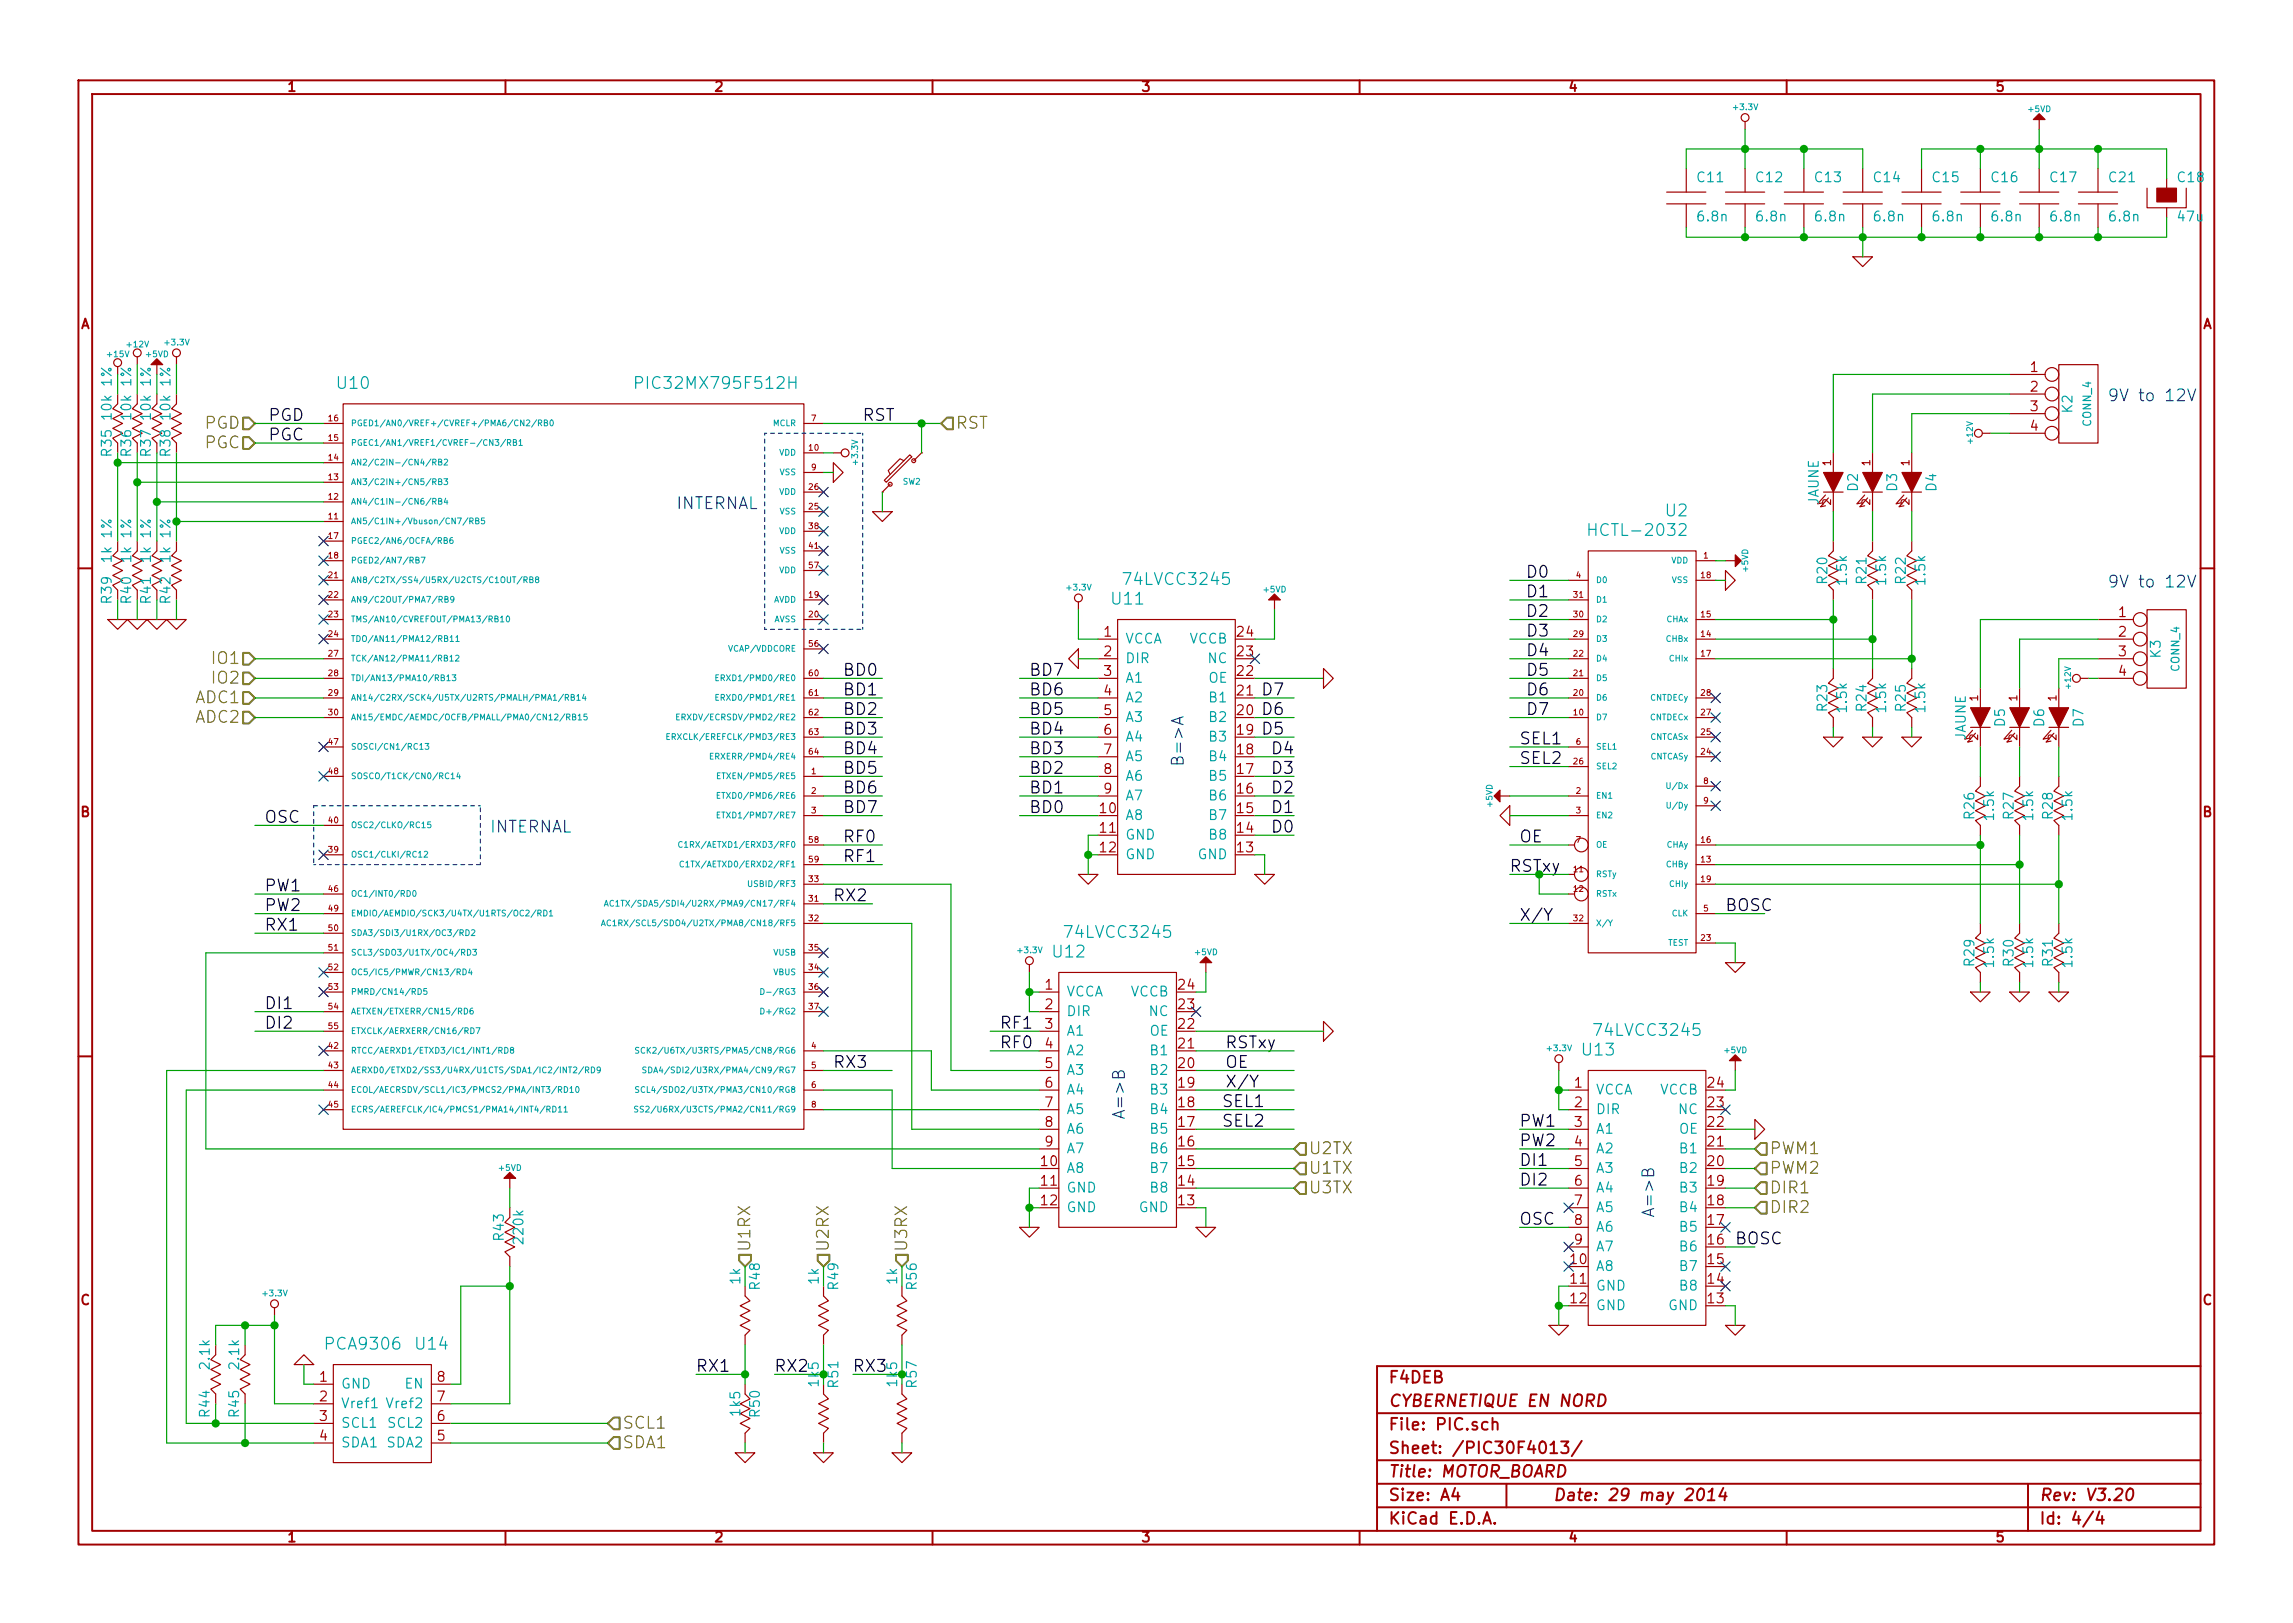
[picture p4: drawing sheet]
<svg xmlns="http://www.w3.org/2000/svg" width="297mm" height="210mm" viewBox="0 0 297 210" stroke-linecap="round" stroke-linejoin="round" font-family="sans-serif">
<defs><g id="words">
<g font-size="2.1" fill="#00a0a0">
<text x="43.8" y="50.5">U10</text>
<text x="83.2" y="50.5">PIC32MX795F512H</text>
<text x="206.6" y="69.5">HCTL-2032</text>
<text x="215.8" y="67">U2</text>
<text x="146" y="75.9">74LVCC3245</text>
<text x="144.1" y="78.4">U11</text>
<text x="136.5" y="124.1">U12</text>
<text x="138.4" y="121.6">74LVCC3245</text>
<text x="205.1" y="136.8">U13</text>
<text x="206.9" y="134.3">74LVCC3245</text>
<text x="42.4" y="174.9">PCA9306</text>
<text x="53.9" y="174.9">U14</text>
</g>
<g font-size="2.1" fill="#00f">
<text x="273" y="52.1">9V to 12V</text>
<text x="87.6" y="66">INTERNAL</text>
<text x="273" y="76.2">9V to 12V</text>
<text x="153.4" y="99.3" transform="rotate(-90 153.4 99.3)">B=&gt;A</text>
<text x="63.5" y="107.9">INTERNAL</text>
<text x="145.8" y="145" transform="rotate(-90 145.8 145)">A=&gt;B</text>
<text x="214.4" y="157.7" transform="rotate(-90 214.4 157.7)">A=&gt;B</text>
</g>
<g font-size="2.1" fill="#808000">
<text x="26.5" y="55.6">PGD</text>
<text x="26.5" y="58.2">PGC</text>
<text x="123.9" y="55.6">RST</text>
<text x="27.7" y="88.6">IO2</text>
<text x="27.7" y="86.1">IO1</text>
<text x="25.3" y="91.2">ADC1</text>
<text x="25.3" y="93.7">ADC2</text>
<text x="169.6" y="149.6">U2TX</text>
<text x="229.3" y="149.6">PWM1</text>
<text x="169.6" y="152.1">U1TX</text>
<text x="169.6" y="154.7">U3TX</text>
<text x="229.3" y="154.7">DIR1</text>
<text x="229.3" y="152.1">PWM2</text>
<text x="229.3" y="157.2">DIR2</text>
<text x="97.3" y="162.1" transform="rotate(-90 97.3 162.1)">U1RX</text>
<text x="107.4" y="162.1" transform="rotate(-90 107.4 162.1)">U2RX</text>
<text x="117.6" y="162.1" transform="rotate(-90 117.6 162.1)">U3RX</text>
<text x="80.7" y="185.2">SCL1</text>
<text x="80.7" y="187.7">SDA1</text>
</g>
<g font-size="2.1">
<text x="34.8" y="54.6">PGD</text>
<text x="34.8" y="57.1">PGC</text>
<text x="111.8" y="54.6">RST</text>
<text x="197.9" y="77.5">D1</text>
<text x="197.9" y="74.9">D0</text>
<text x="197.7" y="82.5">D3</text>
<text x="197.9" y="80">D2</text>
<text x="109.2" y="87.6">BD0</text>
<text x="133.3" y="87.6">BD7</text>
<text x="197.7" y="87.6">D5</text>
<text x="197.7" y="85.1">D4</text>
<text x="109.2" y="90.2">BD1</text>
<text x="109.2" y="92.7">BD2</text>
<text x="109.2" y="95.2">BD3</text>
<text x="133.3" y="95.2">BD4</text>
<text x="133.3" y="92.7">BD5</text>
<text x="133.3" y="90.2">BD6</text>
<text x="163.7" y="90.2">D7</text>
<text x="163.7" y="92.7">D6</text>
<text x="163.7" y="95.2">D5</text>
<text x="197.7" y="92.7">D7</text>
<text x="197.7" y="90.2">D6</text>
<text x="109.2" y="97.8">BD4</text>
<text x="109.2" y="100.3">BD5</text>
<text x="133.3" y="100.3">BD2</text>
<text x="133.3" y="97.8">BD3</text>
<text x="164.9" y="97.8">D4</text>
<text x="164.9" y="100.3">D3</text>
<text x="196.8" y="99.1">SEL2</text>
<text x="196.8" y="96.5">SEL1</text>
<text x="34.3" y="106.7">OSC</text>
<text x="109.2" y="102.9">BD6</text>
<text x="109.2" y="105.4">BD7</text>
<text x="133.3" y="105.4">BD0</text>
<text x="133.3" y="102.9">BD1</text>
<text x="164.9" y="102.9">D2</text>
<text x="164.9" y="105.4">D1</text>
<text x="164.9" y="107.9">D0</text>
<text x="109.2" y="109.2">RF0</text>
<text x="109.2" y="111.8">RF1</text>
<text x="196.8" y="109.2">OE</text>
<text x="34.3" y="115.6">PW1</text>
<text x="34.3" y="118.1">PW2</text>
<text x="107.9" y="116.8">RX2</text>
<text x="196.8" y="119.4">X/Y</text>
<text x="223.5" y="118.1">BOSC</text>
<text x="34.3" y="120.6">RX1</text>
<text x="34.3" y="130.8">DI1</text>
<text x="34.3" y="133.3">DI2</text>
<text x="129.5" y="133.3">RF1</text>
<text x="129.5" y="135.9">RF0</text>
<text x="158.7" y="135.9">RSTxy</text>
<text x="107.9" y="138.4">RX3</text>
<text x="158.5" y="143.5">SEL1</text>
<text x="158.7" y="141">X/Y</text>
<text x="158.7" y="138.4">OE</text>
<text x="158.5" y="146">SEL2</text>
<text x="196.8" y="146">PW1</text>
<text x="196.8" y="148.6">PW2</text>
<text x="196.8" y="151.1">DI1</text>
<text x="196.8" y="153.7">DI2</text>
<text x="196.8" y="158.7">OSC</text>
<text x="224.8" y="161.3">BOSC</text>
<text x="90.2" y="177.8">RX1</text>
<text x="100.3" y="177.8">RX2</text>
<text x="110.5" y="177.8">RX3</text>
</g>
<text font-size="2.1" fill="#00a000" x="195.6" y="113">RSTxy</text>
<g font-size="2.1" fill="#a00000">
<text x="179.9" y="179.3">F4DEB</text>
<text x="179.9" y="185.4">File: PIC.sch</text>
<text x="179.9" y="182.3">CYBERNETIQUE EN NORD</text>
<text x="179.9" y="191.5">Title: MOTOR_BOARD</text>
<text x="179.9" y="188.4">Sheet: /PIC30F4013/</text>
<text x="179.9" y="197.6">KiCad E.D.A.</text>
<text x="179.9" y="194.5">Size: A4</text>
<text x="201.2" y="194.5">Date: 29 may 2014</text>
<text x="264.2" y="194.5">Rev: V3.20</text>
<text x="264.2" y="197.6">Id: 4/4</text>
</g>
<g font-size="1.8" fill="#a00000">
<text x="37.3" y="11.9">1</text>
<text x="92.7" y="11.9">2</text>
<text x="148" y="11.9">3</text>
<text x="203.3" y="11.9">4</text>
<text x="258.6" y="11.9">5</text>
<text x="10.4" y="42.7">A</text>
<text x="285.3" y="42.7">A</text>
<text x="263" y="48.3">1</text>
<text x="263" y="50.8">2</text>
<text x="263" y="53.3">3</text>
<text x="263" y="55.9">4</text>
<text x="143" y="82.5">1</text>
<text x="160.3" y="82.5">24</text>
<text x="274.5" y="80">1</text>
<text x="274.5" y="82.5">2</text>
<text x="143" y="85.1">2</text>
<text x="143" y="87.6">3</text>
<text x="160.3" y="87.6">22</text>
<text x="160.3" y="85.1">23</text>
<text x="274.5" y="85.1">3</text>
<text x="274.5" y="87.6">4</text>
<text x="143" y="90.2">4</text>
<text x="143" y="92.7">5</text>
<text x="143" y="95.2">6</text>
<text x="160.3" y="92.7">20</text>
<text x="160.3" y="90.2">21</text>
<text x="160.3" y="95.2">19</text>
<text x="143" y="97.8">7</text>
<text x="143" y="100.3">8</text>
<text x="160.3" y="100.3">17</text>
<text x="160.3" y="97.8">18</text>
<text x="10.4" y="105.9">B</text>
<text x="142.5" y="105.4">10</text>
<text x="142.5" y="107.9">11</text>
<text x="143" y="102.9">9</text>
<text x="160.3" y="107.9">14</text>
<text x="160.3" y="105.4">15</text>
<text x="160.3" y="102.9">16</text>
<text x="285.3" y="105.9">B</text>
<text x="142.5" y="110.5">12</text>
<text x="160.3" y="110.5">13</text>
<text x="135.4" y="128.3">1</text>
<text x="135.4" y="130.8">2</text>
<text x="152.7" y="130.8">23</text>
<text x="152.7" y="128.3">24</text>
<text x="135.4" y="133.3">3</text>
<text x="135.4" y="135.9">4</text>
<text x="152.7" y="135.9">21</text>
<text x="152.7" y="133.3">22</text>
<text x="135.4" y="138.4">5</text>
<text x="135.4" y="141">6</text>
<text x="135.4" y="143.5">7</text>
<text x="152.7" y="138.4">20</text>
<text x="152.7" y="143.5">18</text>
<text x="152.7" y="141">19</text>
<text x="204" y="141">1</text>
<text x="204" y="143.5">2</text>
<text x="221.3" y="143.5">23</text>
<text x="221.3" y="141">24</text>
<text x="135.4" y="146">8</text>
<text x="135.4" y="148.6">9</text>
<text x="152.7" y="148.6">16</text>
<text x="152.7" y="146">17</text>
<text x="204" y="146">3</text>
<text x="204" y="148.6">4</text>
<text x="221.3" y="148.6">21</text>
<text x="221.3" y="146">22</text>
<text x="134.9" y="151.1">10</text>
<text x="134.9" y="153.7">11</text>
<text x="152.7" y="153.7">14</text>
<text x="152.7" y="151.1">15</text>
<text x="204" y="151.1">5</text>
<text x="204" y="153.7">6</text>
<text x="221.3" y="151.1">20</text>
<text x="221.3" y="153.7">19</text>
<text x="134.9" y="156.2">12</text>
<text x="152.7" y="156.2">13</text>
<text x="204" y="156.2">7</text>
<text x="204" y="158.7">8</text>
<text x="204" y="161.3">9</text>
<text x="221.3" y="161.3">16</text>
<text x="221.3" y="158.7">17</text>
<text x="221.3" y="156.2">18</text>
<text x="203.5" y="163.8">10</text>
<text x="203.5" y="166.4">11</text>
<text x="221.3" y="166.4">14</text>
<text x="221.3" y="163.8">15</text>
<text x="10.4" y="169.1">C</text>
<text x="203.5" y="168.9">12</text>
<text x="221.3" y="168.9">13</text>
<text x="285.3" y="169.1">C</text>
<text x="41.4" y="179.1">1</text>
<text x="56.7" y="179.1">8</text>
<text x="41.4" y="181.6">2</text>
<text x="41.4" y="184.1">3</text>
<text x="56.7" y="184.1">6</text>
<text x="56.7" y="181.6">7</text>
<text x="41.4" y="186.7">4</text>
<text x="56.7" y="186.7">5</text>
<text x="37.3" y="199.8">1</text>
<text x="92.7" y="199.8">2</text>
<text x="148" y="199.8">3</text>
<text x="203.3" y="199.8">4</text>
<text x="258.6" y="199.8">5</text>
</g>
<g font-size="1.8" fill="#00a0a0">
<text x="219.9" y="23.7">C11</text>
<text x="227.6" y="23.7">C12</text>
<text x="235.2" y="23.7">C13</text>
<text x="242.8" y="23.7">C14</text>
<text x="250.4" y="23.7">C15</text>
<text x="258" y="23.7">C16</text>
<text x="265.7" y="23.7">C17</text>
<text x="273.3" y="23.7">C21</text>
<text x="282.2" y="23.7">C18</text>
<text x="220" y="28.7">6.8n</text>
<text x="227.7" y="28.7">6.8n</text>
<text x="235.3" y="28.7">6.8n</text>
<text x="242.9" y="28.7">6.8n</text>
<text x="250.5" y="28.7">6.8n</text>
<text x="258.1" y="28.7">6.8n</text>
<text x="265.8" y="28.7">6.8n</text>
<text x="273.4" y="28.7">6.8n</text>
<text x="282.2" y="28.7">47u</text>
<text x="268.5" y="53.4" transform="rotate(-90 268.5 53.4)">K2</text>
<text x="14.5" y="59" transform="rotate(-90 14.5 59)">R35</text>
<text x="14.5" y="54" transform="rotate(-90 14.5 54)">10k 1%</text>
<text x="17.1" y="59" transform="rotate(-90 17.1 59)">R36</text>
<text x="19.6" y="59" transform="rotate(-90 19.6 59)">R37</text>
<text x="19.6" y="54" transform="rotate(-90 19.6 54)">10k 1%</text>
<text x="22.1" y="59" transform="rotate(-90 22.1 59)">R38</text>
<text x="235.7" y="65.5" transform="rotate(-90 235.7 65.5)">JAUNE</text>
<text x="240.7" y="63.6" transform="rotate(-90 240.7 63.6)">D2</text>
<text x="245.8" y="63.6" transform="rotate(-90 245.8 63.6)">D3</text>
<text x="250.9" y="63.6" transform="rotate(-90 250.9 63.6)">D4</text>
<text x="14.5" y="72.6" transform="rotate(-90 14.5 72.6)">1k 1%</text>
<text x="17.1" y="72.6" transform="rotate(-90 17.1 72.6)">1k 1%</text>
<text x="19.6" y="72.6" transform="rotate(-90 19.6 72.6)">1k 1%</text>
<text x="22.1" y="72.6" transform="rotate(-90 22.1 72.6)">1k 1%</text>
<text x="236.8" y="75.5" transform="rotate(-90 236.8 75.5)">R20</text>
<text x="239.3" y="75.6" transform="rotate(-90 239.3 75.6)">1.5k</text>
<text x="241.9" y="75.5" transform="rotate(-90 241.9 75.5)">R21</text>
<text x="244.4" y="75.6" transform="rotate(-90 244.4 75.6)">1.5k</text>
<text x="246.9" y="75.5" transform="rotate(-90 246.9 75.5)">R22</text>
<text x="249.5" y="75.6" transform="rotate(-90 249.5 75.6)">1.5k</text>
<text x="14.5" y="78.1" transform="rotate(-90 14.5 78.1)">R39</text>
<text x="17.1" y="78.1" transform="rotate(-90 17.1 78.1)">R40</text>
<text x="19.6" y="78.1" transform="rotate(-90 19.6 78.1)">R41</text>
<text x="22.1" y="78.1" transform="rotate(-90 22.1 78.1)">R42</text>
<text x="145.8" y="83.4">VCCA</text>
<text x="154" y="83.4">VCCB</text>
<text x="145.8" y="86">DIR</text>
<text x="145.8" y="88.5">A1</text>
<text x="156.4" y="88.5">OE</text>
<text x="156.4" y="86">NC</text>
<text x="280" y="85.2" transform="rotate(-90 280 85.2)">K3</text>
<text x="145.8" y="91.1">A2</text>
<text x="145.8" y="93.6">A3</text>
<text x="156.7" y="93.6">B2</text>
<text x="156.7" y="91.1">B1</text>
<text x="236.8" y="92" transform="rotate(-90 236.8 92)">R23</text>
<text x="239.3" y="92.1" transform="rotate(-90 239.3 92.1)">1.5k</text>
<text x="241.9" y="92" transform="rotate(-90 241.9 92)">R24</text>
<text x="244.4" y="92.1" transform="rotate(-90 244.4 92.1)">1.5k</text>
<text x="246.9" y="92" transform="rotate(-90 246.9 92)">R25</text>
<text x="249.5" y="92.1" transform="rotate(-90 249.5 92.1)">1.5k</text>
<text x="254.7" y="96" transform="rotate(-90 254.7 96)">JAUNE</text>
<text x="259.8" y="94.1" transform="rotate(-90 259.8 94.1)">D5</text>
<text x="264.9" y="94.1" transform="rotate(-90 264.9 94.1)">D6</text>
<text x="270" y="94.1" transform="rotate(-90 270 94.1)">D7</text>
<text x="145.8" y="96.1">A4</text>
<text x="145.8" y="98.7">A5</text>
<text x="145.8" y="101.2">A6</text>
<text x="156.7" y="101.2">B5</text>
<text x="156.7" y="98.7">B4</text>
<text x="156.7" y="96.1">B3</text>
<text x="145.8" y="103.8">A7</text>
<text x="145.8" y="106.3">A8</text>
<text x="156.7" y="106.3">B7</text>
<text x="156.7" y="103.8">B6</text>
<text x="255.8" y="106" transform="rotate(-90 255.8 106)">R26</text>
<text x="258.4" y="106.1" transform="rotate(-90 258.4 106.1)">1.5k</text>
<text x="260.9" y="106" transform="rotate(-90 260.9 106)">R27</text>
<text x="263.4" y="106.1" transform="rotate(-90 263.4 106.1)">1.5k</text>
<text x="266" y="106" transform="rotate(-90 266 106)">R28</text>
<text x="268.5" y="106.1" transform="rotate(-90 268.5 106.1)">1.5k</text>
<text x="145.8" y="108.8">GND</text>
<text x="145.8" y="111.4">GND</text>
<text x="155.1" y="111.4">GND</text>
<text x="156.7" y="108.8">B8</text>
<text x="255.8" y="125.1" transform="rotate(-90 255.8 125.1)">R29</text>
<text x="258.4" y="125.2" transform="rotate(-90 258.4 125.2)">1.5k</text>
<text x="260.9" y="125.1" transform="rotate(-90 260.9 125.1)">R30</text>
<text x="263.4" y="125.2" transform="rotate(-90 263.4 125.2)">1.5k</text>
<text x="266" y="125.1" transform="rotate(-90 266 125.1)">R31</text>
<text x="268.5" y="125.2" transform="rotate(-90 268.5 125.2)">1.5k</text>
<text x="138.2" y="129.2">VCCA</text>
<text x="138.2" y="131.7">DIR</text>
<text x="146.4" y="129.2">VCCB</text>
<text x="148.8" y="131.7">NC</text>
<text x="138.2" y="134.2">A1</text>
<text x="138.2" y="136.8">A2</text>
<text x="148.8" y="134.2">OE</text>
<text x="149.1" y="136.8">B1</text>
<text x="138.2" y="139.3">A3</text>
<text x="138.2" y="141.9">A4</text>
<text x="149.1" y="139.3">B2</text>
<text x="149.1" y="141.9">B3</text>
<text x="206.8" y="141.9">VCCA</text>
<text x="215" y="141.9">VCCB</text>
<text x="138.2" y="144.4">A5</text>
<text x="138.2" y="146.9">A6</text>
<text x="138.2" y="149.5">A7</text>
<text x="149.1" y="149.5">B6</text>
<text x="149.1" y="146.9">B5</text>
<text x="149.1" y="144.4">B4</text>
<text x="206.8" y="144.4">DIR</text>
<text x="206.8" y="146.9">A1</text>
<text x="206.8" y="149.5">A2</text>
<text x="217.4" y="146.9">OE</text>
<text x="217.4" y="144.4">NC</text>
<text x="217.7" y="149.5">B1</text>
<text x="138.2" y="152">A8</text>
<text x="138.2" y="154.6">GND</text>
<text x="149.1" y="154.6">B8</text>
<text x="149.1" y="152">B7</text>
<text x="206.8" y="152">A3</text>
<text x="206.8" y="154.6">A4</text>
<text x="217.7" y="152">B2</text>
<text x="217.7" y="154.6">B3</text>
<text x="65.3" y="160.6" transform="rotate(-90 65.3 160.6)">R43</text>
<text x="67.9" y="161" transform="rotate(-90 67.9 161)">220k</text>
<text x="138.2" y="157.1">GND</text>
<text x="147.4" y="157.1">GND</text>
<text x="206.8" y="157.1">A5</text>
<text x="206.8" y="159.6">A6</text>
<text x="217.7" y="159.6">B5</text>
<text x="217.7" y="157.1">B4</text>
<text x="98.5" y="167" transform="rotate(-90 98.5 167)">R48</text>
<text x="108.7" y="167" transform="rotate(-90 108.7 167)">R49</text>
<text x="118.8" y="167" transform="rotate(-90 118.8 167)">R56</text>
<text x="206.8" y="162.2">A7</text>
<text x="206.8" y="164.7">A8</text>
<text x="206.8" y="167.3">GND</text>
<text x="217.7" y="167.3">B8</text>
<text x="217.7" y="164.7">B7</text>
<text x="217.7" y="162.2">B6</text>
<text x="206.8" y="169.8">GND</text>
<text x="216" y="169.8">GND</text>
<text x="27.2" y="177.2" transform="rotate(-90 27.2 177.2)">2.1k</text>
<text x="31" y="177.2" transform="rotate(-90 31 177.2)">2.1k</text>
<text x="44.2" y="180">GND</text>
<text x="52.4" y="180">EN</text>
<text x="106.1" y="179.5" transform="rotate(-90 106.1 179.5)">1k5</text>
<text x="108.7" y="179.7" transform="rotate(-90 108.7 179.7)">R51</text>
<text x="116.3" y="179.5" transform="rotate(-90 116.3 179.5)">1k5</text>
<text x="118.8" y="179.7" transform="rotate(-90 118.8 179.7)">R57</text>
<text x="27.2" y="183.5" transform="rotate(-90 27.2 183.5)">R44</text>
<text x="31" y="183.5" transform="rotate(-90 31 183.5)">R45</text>
<text x="44.2" y="182.5">Vref1</text>
<text x="44.2" y="185">SCL1</text>
<text x="50.3" y="185">SCL2</text>
<text x="50.4" y="182.5">Vref2</text>
<text x="96" y="183.3" transform="rotate(-90 96 183.3)">1k5</text>
<text x="98.5" y="183.5" transform="rotate(-90 98.5 183.5)">R50</text>
<text x="44.2" y="187.6">SDA1</text>
<text x="50.1" y="187.6">SDA2</text>
</g>
<g font-size="1.8" fill="#00a000">
<text x="17.1" y="54" transform="rotate(-90 17.1 54)">10k 1%</text>
<text x="22.1" y="54" transform="rotate(-90 22.1 54)">10k 1%</text>
<text x="96" y="166.3" transform="rotate(-90 96 166.3)">1k</text>
<text x="106.1" y="166.3" transform="rotate(-90 106.1 166.3)">1k</text>
<text x="116.3" y="166.3" transform="rotate(-90 116.3 166.3)">1k</text>
</g>
<g font-size="1.4" fill="#00a0a0">
<text x="270.9" y="55.2" transform="rotate(-90 270.9 55.2)">CONN_4</text>
<text x="282.4" y="86.9" transform="rotate(-90 282.4 86.9)">CONN_4</text>
</g>
<g font-size="1.4" fill="#a00000">
<text x="237.2" y="65.4" transform="rotate(-90 237.2 65.4)">2</text>
<text x="237.2" y="60.3" transform="rotate(-90 237.2 60.3)">1</text>
<text x="242.3" y="65.4" transform="rotate(-90 242.3 65.4)">2</text>
<text x="242.3" y="60.3" transform="rotate(-90 242.3 60.3)">1</text>
<text x="247.4" y="65.4" transform="rotate(-90 247.4 65.4)">2</text>
<text x="247.4" y="60.3" transform="rotate(-90 247.4 60.3)">1</text>
<text x="256.3" y="95.9" transform="rotate(-90 256.3 95.9)">2</text>
<text x="256.3" y="90.8" transform="rotate(-90 256.3 90.8)">1</text>
<text x="261.4" y="95.9" transform="rotate(-90 261.4 95.9)">2</text>
<text x="261.4" y="90.8" transform="rotate(-90 261.4 90.8)">1</text>
<text x="266.4" y="95.9" transform="rotate(-90 266.4 95.9)">2</text>
<text x="266.4" y="90.8" transform="rotate(-90 266.4 90.8)">1</text>
</g>
<g font-size="1.1" fill="#00a0a0">
<text x="224.7" y="14.3">+3.3V</text>
<text x="262.8" y="14.5">+5VD</text>
<text x="14" y="46.3">+15V</text>
<text x="16.5" y="45">+12V</text>
<text x="19" y="46.3">+5VD</text>
<text x="21.5" y="44.8">+3.3V</text>
<text x="45.5" y="57.8">PGEC1/AN1/VREF1/CVREF-/CN3/RB1</text>
<text x="45.5" y="55.2">PGED1/AN0/VREF+/CVREF+/PMA6/CN2/RB0</text>
<text x="100.1" y="55.2">MCLR</text>
<text x="100.9" y="59">VDD</text>
<text x="255.6" y="57.3" transform="rotate(-90 255.6 57.3)">+12V</text>
<text x="45.5" y="65.4">AN4/C1IN-/CN6/RB4</text>
<text x="45.5" y="62.9">AN3/C2IN+/CN5/RB3</text>
<text x="45.5" y="60.3">AN2/C2IN-/CN4/RB2</text>
<text x="100.9" y="64.1">VDD</text>
<text x="101" y="61.6">VSS</text>
<text x="111.2" y="60.1" transform="rotate(-90 111.2 60.1)">+3.3V</text>
<text x="117" y="62.8">SW2</text>
<text x="45.5" y="67.9">AN5/C1IN+/Vbuson/CN7/RB5</text>
<text x="45.5" y="70.5">PGEC2/AN6/OCFA/RB6</text>
<text x="100.9" y="69.2">VDD</text>
<text x="101" y="71.7">VSS</text>
<text x="101" y="66.7">VSS</text>
<text x="45.5" y="75.6">AN8/C2TX/SS4/U5RX/U2CTS/C1OUT/RB8</text>
<text x="45.5" y="73">PGED2/AN7/RB7</text>
<text x="100.9" y="74.3">VDD</text>
<text x="138.3" y="76.5">+3.3V</text>
<text x="163.8" y="76.8">+5VD</text>
<text x="206.8" y="75.6">D0</text>
<text x="216.5" y="73">VDD</text>
<text x="216.6" y="75.6">VSS</text>
<text x="226.5" y="74" transform="rotate(-90 226.5 74)">+5VD</text>
<text x="45.5" y="78.1">AN9/C2OUT/PMA7/RB9</text>
<text x="45.5" y="80.6">TMS/AN10/CVREFOUT/PMA13/RB10</text>
<text x="45.5" y="83.2">TDO/AN11/PMA12/RB11</text>
<text x="100.1" y="78.1">AVDD</text>
<text x="100.2" y="80.6">AVSS</text>
<text x="206.8" y="80.6">D2</text>
<text x="206.8" y="78.1">D1</text>
<text x="206.8" y="83.2">D3</text>
<text x="215.8" y="83.2">CHBx</text>
<text x="215.8" y="80.6">CHAx</text>
<text x="45.5" y="85.7">TCK/AN12/PMA11/RB12</text>
<text x="45.5" y="88.3">TDI/AN13/PMA10/RB13</text>
<text x="94" y="88.3">ERXD1/PMD0/RE0</text>
<text x="94.6" y="84.4">VCAP/VDDCORE</text>
<text x="206.8" y="88.3">D5</text>
<text x="206.8" y="85.7">D4</text>
<text x="216.3" y="85.7">CHIx</text>
<text x="268.3" y="89.1" transform="rotate(-90 268.3 89.1)">+12V</text>
<text x="45.5" y="93.3">AN15/EMDC/AEMDC/OCFB/PMALL/PMA0/CN12/RB15</text>
<text x="45.5" y="90.8">AN14/C2RX/SCK4/U5TX/U2RTS/PMALH/PMA1/RB14</text>
<text x="87.9" y="95.9">ERXCLK/EREFCLK/PMD3/RE3</text>
<text x="89.2" y="93.3">ERXDV/ECRSDV/PMD2/RE2</text>
<text x="94" y="90.8">ERXD0/PMD1/RE1</text>
<text x="206.8" y="93.3">D7</text>
<text x="206.8" y="90.8">D6</text>
<text x="213.7" y="95.9">CNTCASx</text>
<text x="213.7" y="93.3">CNTDECx</text>
<text x="213.7" y="90.8">CNTDECy</text>
<text x="45.5" y="97.1">SOSCI/CN1/RC13</text>
<text x="45.5" y="101">SOSCO/T1CK/CN0/RC14</text>
<text x="93.1" y="98.4">ERXERR/PMD4/RE4</text>
<text x="94" y="101">ETXEN/PMD5/RE5</text>
<text x="206.8" y="97.1">SEL1</text>
<text x="206.8" y="99.7">SEL2</text>
<text x="213.7" y="98.4">CNTCASy</text>
<text x="45.5" y="107.3">OSC2/CLKO/RC15</text>
<text x="94.1" y="103.5">ETXD0/PMD6/RE6</text>
<text x="94.1" y="106">ETXD1/PMD7/RE7</text>
<text x="193.4" y="104.5" transform="rotate(-90 193.4 104.5)">+5VD</text>
<text x="206.8" y="103.5">EN1</text>
<text x="206.8" y="106">EN2</text>
<text x="216.3" y="102.2">U/Dx</text>
<text x="216.3" y="104.8">U/Dy</text>
<text x="45.5" y="111.1">OSC1/CLKI/RC12</text>
<text x="89.7" y="109.8">C1RX/AETXD1/ERXD3/RF0</text>
<text x="89.8" y="112.4">C1TX/AETXD0/ERXD2/RF1</text>
<text x="206.8" y="109.8">OE</text>
<text x="206.8" y="113.7">RSTy</text>
<text x="215.8" y="112.4">CHBy</text>
<text x="215.8" y="109.8">CHAy</text>
<text x="45.5" y="116.2">OC1/INT0/RD0</text>
<text x="45.5" y="118.7">EMDIO/AEMDIO/SCK3/U4TX/U1RTS/OC2/RD1</text>
<text x="82.2" y="117.5">AC1TX/SDA5/SDI4/U2RX/PMA9/CN17/RF4</text>
<text x="97.5" y="114.9">USBID/RF3</text>
<text x="206.8" y="116.2">RSTx</text>
<text x="216.3" y="114.9">CHIy</text>
<text x="216.5" y="118.7">CLK</text>
<text x="45.5" y="121.3">SDA3/SDI3/U1RX/OC3/RD2</text>
<text x="45.5" y="123.8">SCL3/SDO3/U1TX/OC4/RD3</text>
<text x="81.8" y="120">AC1RX/SCL5/SDO4/U2TX/PMA8/CN18/RF5</text>
<text x="100.2" y="123.8">VUSB</text>
<text x="132" y="123.5">+3.3V</text>
<text x="154.9" y="123.8">+5VD</text>
<text x="206.8" y="120">X/Y</text>
<text x="216" y="122.5">TEST</text>
<text x="45.5" y="126.4">OC5/IC5/PMWR/CN13/RD4</text>
<text x="45.5" y="128.9">PMRD/CN14/RD5</text>
<text x="45.5" y="131.4">AETXEN/ETXERR/CN15/RD6</text>
<text x="99.3" y="131.4">D+/RG2</text>
<text x="99.5" y="128.9">D-/RG3</text>
<text x="100.2" y="126.4">VBUS</text>
<text x="45.5" y="136.5">RTCC/AERXD1/ETXD3/IC1/INT1/RD8</text>
<text x="45.5" y="134">ETXCLK/AERXERR/CN16/RD7</text>
<text x="85.4" y="136.5">SCK2/U6TX/U3RTS/PMA5/CN8/RG6</text>
<text x="200.5" y="136.2">+3.3V</text>
<text x="223.4" y="136.5">+5VD</text>
<text x="45.5" y="139.1">AERXD0/ETXD2/SS3/U4RX/U1CTS/SDA1/IC2/INT2/RD9</text>
<text x="45.5" y="141.6">ECOL/AECRSDV/SCL1/IC3/PMCS2/PMA/INT3/RD10</text>
<text x="85.5" y="141.6">SCL4/SDO2/U3TX/PMA3/CN10/RG8</text>
<text x="86.4" y="139.1">SDA4/SDI2/U3RX/PMA4/CN9/RG7</text>
<text x="45.5" y="144.1">ECRS/AEREFCLK/IC4/PMCS1/PMA14/INT4/RD11</text>
<text x="85.5" y="144.1">SS2/U6RX/U3CTS/PMA2/CN11/RG9</text>
<text x="64.7" y="151.7">+5VD</text>
<text x="34.2" y="168">+3.3V</text>
</g>
<g font-size="1.1" fill="#a00000">
<text x="42.6" y="59.7">14</text>
<text x="42.6" y="57.1">15</text>
<text x="42.6" y="54.6">16</text>
<text x="104.8" y="58.4">10</text>
<text x="105.1" y="54.6">7</text>
<text x="42.6" y="64.8">12</text>
<text x="42.6" y="62.2">13</text>
<text x="104.8" y="63.5">26</text>
<text x="105.1" y="61">9</text>
<text x="42.6" y="67.3">11</text>
<text x="42.6" y="69.8">17</text>
<text x="104.8" y="71.1">41</text>
<text x="104.8" y="66">25</text>
<text x="104.8" y="68.6">38</text>
<text x="42.6" y="74.9">21</text>
<text x="42.6" y="77.5">22</text>
<text x="42.6" y="72.4">18</text>
<text x="104.8" y="73.7">57</text>
<text x="104.8" y="77.5">19</text>
<text x="203.9" y="77.5">31</text>
<text x="204.2" y="74.9">4</text>
<text x="220.4" y="74.9">18</text>
<text x="220.7" y="72.4">1</text>
<text x="42.6" y="80">23</text>
<text x="42.6" y="82.5">24</text>
<text x="104.8" y="80">20</text>
<text x="104.8" y="83.8">56</text>
<text x="203.9" y="80">30</text>
<text x="203.9" y="82.5">29</text>
<text x="220.4" y="82.5">14</text>
<text x="220.4" y="80">15</text>
<text x="42.6" y="85.1">27</text>
<text x="42.6" y="87.6">28</text>
<text x="104.8" y="87.6">60</text>
<text x="203.9" y="87.6">21</text>
<text x="203.9" y="85.1">22</text>
<text x="220.4" y="85.1">17</text>
<text x="42.6" y="92.7">30</text>
<text x="42.6" y="90.2">29</text>
<text x="104.8" y="90.2">61</text>
<text x="104.8" y="92.7">62</text>
<text x="104.8" y="95.2">63</text>
<text x="203.9" y="92.7">10</text>
<text x="203.9" y="90.2">20</text>
<text x="220.4" y="95.2">25</text>
<text x="220.4" y="92.7">27</text>
<text x="220.4" y="90.2">28</text>
<text x="42.6" y="96.5">47</text>
<text x="42.6" y="100.3">48</text>
<text x="104.8" y="97.8">64</text>
<text x="105.1" y="100.3">1</text>
<text x="203.9" y="99.1">26</text>
<text x="204.2" y="96.5">6</text>
<text x="220.4" y="97.8">24</text>
<text x="220.7" y="101.6">8</text>
<text x="42.6" y="106.7">40</text>
<text x="105.1" y="102.9">2</text>
<text x="105.1" y="105.4">3</text>
<text x="204.2" y="102.9">2</text>
<text x="204.2" y="105.4">3</text>
<text x="220.7" y="104.1">9</text>
<text x="42.6" y="110.5">39</text>
<text x="104.8" y="109.2">58</text>
<text x="104.8" y="111.8">59</text>
<text x="203.9" y="113">11</text>
<text x="204.2" y="109.2">7</text>
<text x="220.4" y="111.8">13</text>
<text x="220.4" y="109.2">16</text>
<text x="42.6" y="115.6">46</text>
<text x="42.6" y="118.1">49</text>
<text x="104.8" y="116.8">31</text>
<text x="104.8" y="119.4">32</text>
<text x="104.8" y="114.3">33</text>
<text x="203.9" y="115.6">12</text>
<text x="203.9" y="119.4">32</text>
<text x="220.4" y="114.3">19</text>
<text x="220.7" y="118.1">5</text>
<text x="42.6" y="120.6">50</text>
<text x="42.6" y="123.2">51</text>
<text x="42.6" y="125.7">52</text>
<text x="104.8" y="125.7">34</text>
<text x="104.8" y="123.2">35</text>
<text x="220.4" y="121.9">23</text>
<text x="42.6" y="128.3">53</text>
<text x="42.6" y="130.8">54</text>
<text x="104.8" y="128.3">36</text>
<text x="104.8" y="130.8">37</text>
<text x="42.6" y="135.9">42</text>
<text x="42.6" y="133.3">55</text>
<text x="105.1" y="135.9">4</text>
<text x="42.6" y="138.4">43</text>
<text x="42.6" y="141">44</text>
<text x="42.6" y="143.5">45</text>
<text x="105.1" y="138.4">5</text>
<text x="105.1" y="141">6</text>
<text x="105.1" y="143.5">8</text>
</g>
</g></defs>
<g fill="none" stroke="#a00000" stroke-width=".25">
<path d="M10.2 10.4h276.6v189.7h-276.6zM11.9 12.2h273.2v186.1h-273.2zM65.5 10.4v1.8M120.8 10.4v1.8M176.1 10.4v1.8M231.4 10.4v1.8M10.2 73.6h1.7M285.1 73.6h1.7M10.2 136.8h1.7M285.1 136.8h1.7M285.1 177h-106.7v21.3M65.5 198.3v1.8"/>
<path d="M120.8 198.3v1.8M176.1 198.3v1.8M178.4 183.1h106.7M178.4 189.2h106.7M178.4 195.3h106.7M178.4 192.2h106.7M188.5 192.8l-.4 1h1M188.8 193.3v1.1M192.1 197.4l.5-1.5 .5 1.5M192.3 197h.7M192.7 184.3a.48 .48 0 0 0-.7 0v.6a.48 .48 0 0 0 .7 .2M193.3 184.3a.38 .38 0 0 1 .7 .1v.8"/>
<path d="M193.3 183.7v1.5M193.6 197.3h.1l-.1 .1-.1-.1h.1v.1M195.1 192.2v3.1M200.8 187.2l.2-.1 .3-.4v1.6M200.8 188.3h.9M202 189.8h.4a.82 .82 0 0 1 .3 1 .82 .82 0 0 1-.9 .5zM202.2 186.7h1l-.5 .6a.42 .42 0 0 1 .5 .3v.4l-.2 .2-.6 .1-.2-.2M204.9 186.7l-1.3 1.9M207.2 180.6h.4a.82 .82 0 0 1 .3 1 .82 .82 0 0 1-.9 .6zM220.1 193a.35 .35 0 0 1 .4-.2 .35 .35 0 0 1 .2 .3 .87 .87 0 0 1-.6 1.3l-.1-.1a1.14 1.14 0 0 1 .1-1.3zM221.2 194.4h.9M221.3 193.3l.5-.5-.1 1.6"/>
<path d="M223.2 192.8l-.5 1h1M223.5 193.3l-.1 1.1M231.4 198.3v1.8M262.7 192.2v6.1M271.1 195.8l-1.3 2M272 195.8l-.4 1.1h.9M272.3 196.4v1M275.7 193a.35 .35 0 0 1 .4-.2 .35 .35 0 0 1 .2 .3 .87 .87 0 0 1-.6 1.3l-.1-.1a1.14 1.14 0 0 1 .1-1.3z"/>
</g>
<g fill="none" stroke="#a00000" stroke-width=".15">
<path d="M226.1 15.7v1.1M264.2 15.5v1.3M215.9 26.4h5.1M215.9 24.9h5.1M218.4 21.8v3.1M218.4 26.4v3.1M223.5 26.4h5.1M223.5 24.9h5.1M226.1 21.8v3.1M226.1 26.4v3.1M231.1 26.4h5.1M231.1 24.9h5.1"/>
<path d="M233.7 21.8v3.1M233.7 26.4v3.1M238.8 26.4h5M238.8 24.9h5M240 33.3h2.6l-1.3 1.2zM241.3 21.8v3.1M241.3 26.4v3.1M246.4 26.4h5.1M246.4 24.9h5.1M248.9 21.8v3.1M248.9 26.4v3.1M254 26.4h5.1"/>
<path d="M254 24.9h5.1M256.5 21.8v3.1M256.5 26.4v3.1M261.6 26.4h5.1M261.6 24.9h5.1M264.2 21.8v3.1M264.2 26.4v3.1M269.2 26.4h5.1M269.2 24.9h5.1M271.8 21.8v3.1M271.8 26.4v3.1M278.1 24.4v2.5h5.1v-2.5"/>
<path d="M280.7 23.1v1.3M280.7 26.9v1.3M15.2 52.3l-.6 .7 1.3 .6-1.3 .6 1.3 .7-1.3 .6 1.3 .6-1.3 .7 .6 .6M15.2 47.5v1M17.8 52.3l-.7 .7 1.3 .6-1.3 .6 1.3 .7-1.3 .6 1.3 .6-1.3 .7 .7 .6M17.8 46.2v1M20.3 52.3l-.6 .7 1.3 .6-1.3 .6 1.3 .7-1.3 .6 1.3 .6-1.3 .7 .6 .6M20.3 47.2v1.3M22.9 51v1.3l-.7 .7 1.3 .6-1.3 .6 1.3 .7-1.3 .6 1.3 .6-1.3 .7 .7 .6v1.3M22.9 46.2v1M41.9 54.9h2.5M41.9 59.9h2.5"/>
<path d="M41.9 57.4h2.5M44.4 52.3h59.7v94h-59.7zM104.1 54.9h2.6M104.1 58.7h2.6M107.9 58.7h1.1M107.9 59.9l1.3 1.3-1.3 1.3zM117.1 59.7l-.5-.3-1.5 1.6 .2 .5M119.4 58.7l-1 1M119.4 58.7h.1M237.5 58.7v2.5M242.6 58.7v2.5M247.6 58.7v2.5"/>
<path d="M256.8 56.1h1M260.3 48.5h4.6M260.3 51h4.6M260.3 53.6h4.6M260.3 56.1h4.6M266.7 47.2h5.1v10.2h-5.1zM15.2 71.4l-.6 .6 1.3 .6-1.3 .7 1.3 .6-1.3 .6 1.3 .7-1.3 .6 .6 .6M17.8 71.4l-.7 .6 1.3 .6-1.3 .7 1.3 .6-1.3 .6 1.3 .7-1.3 .6 .7 .6M20.3 71.4l-.6 .6 1.3 .6-1.3 .7 1.3 .6-1.3 .6 1.3 .7-1.3 .6 .6 .6M22.9 70.1v1.3l-.7 .6 1.3 .6-1.3 .7 1.3 .6-1.3 .6 1.3 .7-1.3 .6 .7 .6v1.3M41.9 72.6h2.5M41.9 75.2h2.5"/>
<path d="M41.9 77.7h2.5M41.9 67.6h2.5M41.9 65h2.5M41.9 62.5h2.5M41.9 70.1h2.5M104.1 63.7h2.6M104.1 77.7h2.6M104.1 61.2h2.6M104.1 71.4h2.6M104.1 66.3h2.6M104.1 73.9h2.6M104.1 68.8h2.6"/>
<path d="M113 66.3h2.6l-1.3 1.3zM114.3 63.7h.1M114.6 62.2l3.3-3.3 .2 .3-3.3 3.3zM115.3 62.7l-1 1M139.7 78v1M165.1 77.7v1.3M203.2 75.2h2.5M203.2 77.7h2.5M205.7 71.4h14v52h-14zM219.7 72.6h2.5M219.7 75.2h2.5M223.5 72.6h1.3"/>
<path d="M223.5 73.9l1.3 1.3-1.3 1.2zM236.2 63.7h2.6M236.5 64.1l-1 1.2 .6-.2M237.5 70.1v1.3l-.6 .6 1.2 .6-1.2 .7 1.2 .6-1.2 .6 1.2 .7-1.2 .6 .6 .6v1.3M237.5 63.7v2.6M241.3 63.7h2.5M241.6 64.1l-1.1 1.2 .7-.2M242.6 70.1v1.3l-.7 .6 1.3 .6-1.3 .7 1.3 .6-1.3 .6 1.3 .7-1.3 .6 .7 .6v1.3M242.6 63.7v2.6M246.4 63.7h2.5M246.6 64.1l-1 1.2 .7-.2M247.6 70.1v1.3l-.6 .6 1.3 .6-1.3 .7 1.3 .6-1.3 .6 1.3 .7-1.3 .6 .6 .6v1.3"/>
<path d="M247.6 63.7v2.6M278.1 79h5.1v10.1h-5.1zM14 80.3h2.5l-1.3 1.2zM16.5 80.3h2.5l-1.2 1.2zM19 80.3h2.6l-1.3 1.2zM21.6 80.3h2.5l-1.2 1.2zM41.9 80.3h2.5M41.9 82.8h2.5M41.9 85.3h2.5M41.9 87.9h2.5M41.9 96.8h2.5M41.9 93h2.5"/>
<path d="M41.9 90.4h2.5M104.1 80.3h2.6M104.1 87.9h2.6M104.1 93h2.6M104.1 90.4h2.6M104.1 98h2.6M104.1 95.5h2.6M104.1 84.1h2.6M139.7 84.1v2.5l-1.3-1.3zM142.2 82.8h2.6M142.2 85.3h2.6M142.2 87.9h2.6"/>
<path d="M142.2 93h2.6M142.2 90.4h2.6M142.2 98h2.6M142.2 95.5h2.6M144.8 80.3h15.2v33h-15.2zM171.4 86.6l1.3 1.3-1.3 1.2zM203.2 80.3h2.5M203.2 82.8h2.5M203.2 85.3h2.5M203.2 87.9h2.5M203.2 96.8h2.5M203.2 93h2.5"/>
<path d="M203.2 90.4h2.5M203.2 99.3h2.5M219.7 80.3h2.5M219.7 82.8h2.5M219.7 85.3h2.5M219.7 93h2.5M219.7 90.4h2.5M219.7 98h2.5M219.7 95.5h2.5M236.2 95.5h2.6l-1.3 1.3zM237.5 86.6v1.3l-.6 .6 1.2 .6-1.2 .7 1.2 .6-1.2 .7 1.2 .6-1.2 .6 .6 .7v1.2M241.3 95.5h2.5l-1.2 1.3z"/>
<path d="M242.6 86.6v1.3l-.7 .6 1.3 .6-1.3 .7 1.3 .6-1.3 .7 1.3 .6-1.3 .6 .7 .7v1.2M246.4 95.5h2.5l-1.3 1.3zM247.6 86.6v1.3l-.6 .6 1.3 .6-1.3 .7 1.3 .6-1.3 .7 1.3 .6-1.3 .6 .6 .7v1.2M255.3 94.2h2.5M255.5 94.6l-1 1.2 .6-.2M256.5 89.1v2.6M256.5 94.2v2.6M260.3 94.2h2.6M260.6 94.6l-1 1.2 .6-.2M261.6 89.1v2.6M261.6 94.2v2.6M265.4 94.2h2.6"/>
<path d="M265.7 94.6l-1 1.2 .6-.2M266.7 89.1v2.6M266.7 94.2v2.6M269.5 87.9h1M271.8 80.3h4.6M271.8 82.8h4.6M271.8 85.3h4.6M271.8 87.9h4.6M41.9 118.4h2.5M41.9 115.8h2.5M41.9 100.6h2.5M41.9 106.9h2.5"/>
<path d="M41.9 110.7h2.5M104.1 103.1h2.6M104.1 105.7h2.6M104.1 109.5h2.6M104.1 119.6h2.6M104.1 112h2.6M104.1 114.5h2.6M104.1 100.6h2.6M104.1 117.1h2.6M139.7 113.3h2.5l-1.2 1.2zM142.2 103.1h2.6M142.2 100.6h2.6"/>
<path d="M162.6 113.3h2.5l-1.3 1.2zM194.3 103.1h1.3M194.3 105.7l1.3-1.3v2.5zM203.2 103.1h2.5M203.2 105.7h2.5M203.2 109.5h.8M203.2 113.3h.8M203.2 115.8h.8M203.2 119.6h2.5M219.7 118.4h2.5M219.7 109.5h2.5M219.7 101.8h2.5"/>
<path d="M219.7 104.4h2.5M219.7 112h2.5M219.7 114.5h2.5M256.5 100.6v1.2l-.6 .7 1.3 .6-1.3 .7 1.3 .6-1.3 .6 1.3 .7-1.3 .6 .6 .6v1.3M256.5 119.6v1.3l-.6 .6 1.3 .7-1.3 .6 1.3 .6-1.3 .7 1.3 .6-1.3 .6 .6 .7v1.2M261.6 119.6v1.3l-.6 .6 1.3 .7-1.3 .6 1.3 .6-1.3 .7 1.3 .6-1.3 .6 .6 .7v1.2M261.6 100.6v1.2l-.6 .7 1.3 .6-1.3 .7 1.3 .6-1.3 .6 1.3 .7-1.3 .6 .6 .6v1.3M266.7 119.6v1.3l-.6 .6 1.2 .7-1.2 .6 1.2 .6-1.2 .7 1.2 .6-1.2 .6 .6 .7v1.2M266.7 100.6v1.2l-.6 .7 1.2 .6-1.2 .7 1.2 .6-1.2 .6 1.2 .7-1.2 .6 .6 .6v1.3M41.9 136.1h2.5M41.9 138.7h2.5M41.9 120.9h2.5"/>
<path d="M41.9 123.4h2.5M41.9 126h2.5M41.9 128.5h2.5M41.9 131.1h2.5M41.9 133.6h2.5M104.1 136.1h2.6M104.1 138.7h2.6M104.1 123.4h2.6M104.1 126h2.6M104.1 128.5h2.6M104.1 131.1h2.6M133.3 125v1"/>
<path d="M134.6 136.1h2.6M134.6 138.7h2.6M134.6 128.5h2.6M134.6 131.1h2.6M134.6 133.6h2.6M137.2 126h15.2v33h-15.2zM156.2 124.7v1.3M171.4 132.3l1.3 1.3-1.3 1.3zM201.9 137.7v1M205.7 138.7h15.3v33h-15.3zM219.7 122.2h2.5M223.5 124.7h2.6l-1.3 1.3z"/>
<path d="M224.8 137.4v1.3M255.3 128.5h2.5l-1.3 1.3zM260.3 128.5h2.6l-1.3 1.3zM265.4 128.5h2.6l-1.3 1.3zM41.9 141.2h2.5M41.9 143.8h2.5M66 156.5v1.2l-.6 .7 1.3 .6-1.3 .6 1.3 .7-1.3 .6 1.3 .6-1.3 .7 .6 .6v1.3M66 152.6v1.3M104.1 141.2h2.6M104.1 143.8h2.6M132.1 159h2.5l-1.3 1.3zM134.6 141.2h2.6"/>
<path d="M134.6 143.8h2.6M134.6 146.3h2.6M134.6 148.8h2.6M154.9 159h2.6l-1.3 1.3zM203.2 141.2h2.5M203.2 143.8h2.5M203.2 146.3h2.5M203.2 148.8h2.5M203.2 151.4h2.5M203.2 153.9h2.5M203.2 156.5h2.5M203.2 159h2.5"/>
<path d="M227.3 145l1.3 1.3-1.3 1.3zM27.9 174.2v1.3l-.6 .6 1.3 .7-1.3 .6 1.3 .6-1.3 .7 1.3 .6-1.3 .7 .6 .6v1.3M31.7 174.2v1.3l-.6 .6 1.3 .7-1.3 .6 1.3 .6-1.3 .7 1.3 .6-1.3 .7 .6 .6v1.3M35.6 169.4v1M38.1 176.8l1.3-1.3 1.2 1.3zM40.6 179.3h2.6M43.2 176.8h12.7v12.7h-12.7zM55.9 179.3h2.5M96.5 179.3v1.3l.7 .6-1.3 .7 1.3 .6-1.3 .6 1.3 .7-1.3 .6 1.3 .6-.7 .7v1.2M96.5 166.6v1.3l.7 .6-1.3 .7 1.3 .6-1.3 .6 1.3 .7-1.3 .6 1.3 .6-.7 .7v1.2M106.7 179.3v1.3l.6 .6-1.3 .7 1.3 .6-1.3 .6 1.3 .7-1.3 .6 1.3 .6-.6 .7v1.2M106.7 166.6v1.3l.6 .6-1.3 .7 1.3 .6-1.3 .6 1.3 .7-1.3 .6 1.3 .6-.6 .7v1.2"/>
<path d="M116.8 179.3v1.3l.7 .6-1.3 .7 1.3 .6-1.3 .6 1.3 .7-1.3 .6 1.3 .6-.7 .7v1.2M116.8 166.6v1.3l.7 .6-1.3 .7 1.3 .6-1.3 .6 1.3 .7-1.3 .6 1.3 .6-.7 .7v1.2M200.7 171.7h2.5l-1.3 1.3zM203.2 161.5h2.5M223.5 171.7h2.6l-1.3 1.3zM40.6 181.9h2.6M40.6 184.4h2.6M40.6 186.9h2.6M55.9 181.9h2.5M55.9 184.4h2.5M55.9 186.9h2.5M95.2 188.2h2.6l-1.3 1.3z"/>
<path d="M105.4 188.2h2.5l-1.2 1.3zM115.6 188.2h2.5l-1.3 1.3z"/>
<circle cx="226.1" cy="15.2" r=".51"/>
<circle cx="15.2" cy="47" r=".51"/>
<circle cx="17.8" cy="45.7" r=".51"/>
<circle cx="22.9" cy="45.7" r=".51"/>
<circle cx="109.5" cy="58.7" r=".51"/>
<circle cx="118.4" cy="59.7" r=".25"/>
<circle cx="256.3" cy="56.1" r=".51"/>
<circle cx="265.8" cy="53.6" r=".89"/>
<circle cx="265.8" cy="56.1" r=".89"/>
<circle cx="265.8" cy="48.5" r=".89"/>
<circle cx="265.8" cy="51" r=".89"/>
<circle cx="115.3" cy="62.7" r=".25"/>
<circle cx="139.7" cy="77.5" r=".51"/>
<circle cx="269" cy="87.9" r=".51"/>
<circle cx="277.2" cy="80.3" r=".89"/>
<circle cx="277.2" cy="82.8" r=".89"/>
<circle cx="277.2" cy="85.3" r=".89"/>
<circle cx="277.2" cy="87.9" r=".89"/>
<circle cx="204.9" cy="113.3" r=".89"/>
<circle cx="204.9" cy="109.5" r=".89"/>
<circle cx="204.9" cy="115.8" r=".89"/>
<circle cx="133.4" cy="124.5" r=".51"/>
<circle cx="201.9" cy="137.2" r=".51"/>
<circle cx="35.6" cy="168.9" r=".51"/>
</g>
<g fill="#a00000" stroke="#a00000" stroke-width=".15">
<path d="M193.5 103.1l.8-.7v1.5z"/>
<path d="M265.4 91.7h2.6l-1.3 2.5z"/>
<path d="M260.3 91.7h2.6l-1.3 2.5z"/>
<path d="M255.3 91.7h2.5l-1.3 2.5z"/>
<path d="M241.3 61.2h2.5l-1.2 2.5z"/>
<path d="M246.4 61.2h2.5l-1.3 2.5z"/>
<path d="M236.2 61.2h2.6l-1.3 2.5z"/>
<path d="M279.4 24.4h2.5v1.8h-2.5z"/>
<path d="M224.8 71.9l.8 .7-.8 .8z"/>
<path d="M20.3 46.5l.8 .7h-1.5z"/>
<path d="M65.3 152.6l.7-.7 .8 .7z"/>
<path d="M164.3 77.7l.8-.7 .8 .7z"/>
<path d="M156.2 123.9l.8 .8h-1.6z"/>
<path d="M224.8 136.6l.8 .8h-1.6z"/>
<path d="M264.2 14.7l.7 .8h-1.5z"/>
</g>
<path d="M200.1 117.7l.5 .8 .5-.8M162 139.3l.5 .8 .5-.8" fill="none" stroke="#000" stroke-width=".15"/>
<g fill="none" stroke="#00a0a0" stroke-width=".13">
<path d="M55.8 59.5l-.6 .9M56.1 59.9l.4-.1v-.2l-.4-.1v.7M56.2 59.9l.3 .3M56.8 59.8h.3l.1-.1v-.1l-.4-.1v.7h.3l.2-.2-.2-.2M57.6 59.6l.2-.1 .2 .2-.5 .5h.5M64.1 56.9h.5l-.2 .3 .2 .2-.1 .3-.4-.1M65.5 56.9l-.7 1M65.7 57.3h.4v-.3l-.4-.1v.8M65.9 57.3l.3 .4M66.5 57.3h.3l.1-.1v-.2l-.4-.1v.8h.3l.1-.3-.1-.1M67.2 57.2l.2-.3v.8M67.2 57.7h.5"/>
<path d="M68.2 54.5l.3-.1 .1 .2-.5 .6h.5M69.5 54.4l-.6 .9M69.7 54.8l.5-.1v-.2l-.5-.1v.8M69.9 54.8l.3 .4M70.5 54.8l.3-.1 .1-.1v-.1l-.4-.1v.8h.3l.1-.3-.1-.1M71.3 54.5l.1-.1a.41 .41 0 0 1 .3 .4 .41 .41 0 0 1-.3 .4l-.2-.3zM53.9 72.5h.3l.1-.1-.1-.1-.3-.1v.7h.3l.1-.2-.2-.2M54.6 72.2h.5l-.4 .7M55.8 64.5l-.6 1M56.1 65l.4-.1v-.3h-.4v.7M56.1 62.4h.4v-.3l-.4-.1v.8M56.2 65l.3 .3"/>
<path d="M56.2 62.4l.3 .4M56.8 64.9h.3l.1-.1v-.2h-.4v.7h.3l.2-.2-.2-.2M56.8 62.4h.3l.1-.2v-.1l-.4-.1v.8h.3l.2-.3-.2-.1M56.9 77.7l.4-.1v-.3h-.4v.7M57 77.7l.3 .3M57.5 62h.5l-.3 .3 .3 .2-.1 .3-.4-.1M57.5 70h.4v-.1v-.2l-.4-.1v.8h.3l.2-.3-.2-.1M57.6 77.6h.4v-.1v-.2h-.4v.7h.3l.2-.2-.2-.2M57.7 64.5l-.1 .6h.4M57.9 64.8v.5M58.6 69.6l-.2 .1-.1 .3v.3l.3 .1 .1-.1-.1-.3-.2-.1-.1 .2M58.8 77.6l-.2 .1h-.2v-.4h.2a.47 .47 0 0 1 0 .7h-.2"/>
<path d="M60.6 67.1l-.6 .9M60.9 67.5l.4-.1v-.2l-.4-.1v.8M61 67.5l.3 .4M61.6 67.5l.4-.1v-.1v-.1l-.4-.1v.8h.3l.2-.3-.2-.1M62.7 67.1h-.3v.4l.3-.1 .1 .3-.2 .2-.2-.1M65.7 79.9l.1-.1a.41 .41 0 0 1 .2 .4 .41 .41 0 0 1-.2 .4l-.2-.3zM66.4 74.7h.4M66.6 74.7v.8M67.6 74.7l-.6 1M67.9 75.1h.4v-.3l-.4-.1v.8M68 75.1l.3 .4M68.6 75.1h.4v-.2v-.1l-.4-.1v.8h.3l.2-.3-.2-.1"/>
<path d="M69.5 75.1l-.1-.1v-.2l.2-.1 .2 .2-.1 .1-.3 .1v.2l.1 .2h.2l.1-.2-.2-.2M54.4 96.5l.2-.2v.8M54.4 97.1h.4M55.1 96.3h.4l-.2 .3 .2 .1v.3h-.4M57.1 87.8h.4l.1-.2-.1-.1-.4-.1v.8h.4l.1-.3-.2-.1M57.6 85.2h.3l.1-.1-.1-.1-.3-.1v.7h.3l.1-.2-.2-.2M57.6 82.7h.3l.1-.1-.1-.2-.3-.1v.8h.3l.1-.3-.2-.1M57.9 87.6l.2-.2v.8M57.9 88.2h.4M58.3 85.1l.2-.2v.7M58.3 85.6h.4M58.3 82.6l.2-.3v.8"/>
<path d="M58.3 83.1h.5M58.6 87.4h.5l-.3 .3 .3 .2-.1 .3-.4-.1M59 85l.3-.1 .2 .2-.5 .5h.5M59.1 82.6l.2-.3v.8M59.1 83.1h.4M64.1 80.2l.3-.1 .1-.1v-.1l-.4-.1v.8h.3l.1-.3-.1-.1M64.8 80l.2-.2v.8M64.8 80.6h.5M71.7 90.2l.2-.2v.7M71.7 90.7h.4M71.9 92.6l.2-.1 .2 .2-.5 .6h.5M73 89.9l-.7 1"/>
<path d="M73.2 92.5l-.7 .9M73.2 90.4l.4-.1v-.3h-.4v.7M73.4 92.9l.4-.1v-.2l-.4-.1v.8M73.4 90.4l.3 .3M73.6 92.9l.2 .4M74 90.3h.3l.1-.1-.1-.2h-.3v.7h.3l.1-.2-.2-.2M74.2 92.9l.3-.1 .1-.1-.1-.1-.3-.1v.8h.3l.1-.3-.2-.1M74.7 90.2l.2-.2v.7M74.7 90.7h.5M74.9 92.7l.2-.2v.8M74.9 93.3h.4M75.6 89.9l-.1 .6h.4"/>
<path d="M75.8 90.2v.5M76 92.5h-.3l-.1 .4 .4-.1 .1 .3-.2 .2-.3-.1M86.4 95.4h.2M86.7 95h-.3v.8h.3M87.1 95.4h.4v-.3l-.4-.1v.8M87.2 95.4l.3 .4M87.7 92.9h.2M88 92.5h-.3v.8h.3M88.3 92.9l.4-.1v-.2l-.4-.1v.8M88.5 92.9l.3 .4M92 97.9h.3M92.4 97.6h-.4v.7h.4"/>
<path d="M92.7 98l.4-.1v-.2l-.4-.1v.7M92.7 87.8h.3M92.7 90.3h.3M93.1 87.4h-.4v.8h.4M93.1 90h-.4v.7h.4M93.4 87.8h.4v-.3l-.4-.1v.8M93.4 90.4l.4-.1v-.3h-.4v.7M93.6 87.8l.3 .4M93.6 90.4l.3 .3M52.7 115.4a.38 .38 0 0 1 .5 .3 .38 .38 0 0 1-.5 .4zM53.5 115.4h.1a.41 .41 0 0 1 .3 .3 .41 .41 0 0 1-.3 .4l-.1-.3zM54.2 110.5l.2-.2v.7"/>
<path d="M54.2 111h.5M54.7 107.2h.4M55 110.4l.2-.1 .2 .2-.5 .5h.5M55.8 106.5h-.4v.3h.4v.3l-.1 .1h-.3M58.1 100.2a.35 .35 0 0 0-.4 .3 .35 .35 0 0 0 .4 .4v-.1M58.4 100.3l.2-.2v.8M58.4 100.9h.5M59.4 100.1l-.2 .5h.4M59.5 100.4v.5M68.1 118l.3-.1 .2 .2-.5 .6h.5M69.4 117.9l-.6 .9M69.7 118.3l.4-.1v-.2l-.4-.1v.8"/>
<path d="M69.8 118.3l.3 .4M70.4 117.9a.38 .38 0 0 1 .5 .4 .38 .38 0 0 1-.5 .4zM71.2 118.1l.2-.2v.8M71.2 118.7h.4M77.9 119.9l.3-.7 .2 .7M78 119.7h.3M78.3 117.4l.2-.8 .3 .8M78.4 117.2h.3M79.1 119.2a.35 .35 0 0 0-.5 .4 .35 .35 0 0 0 .5 .3M79.4 119.4l.2-.2v.7M79.4 119.9h.4M79.5 116.7a.35 .35 0 0 0-.5 .3 .35 .35 0 0 0 .5 .4v-.1"/>
<path d="M79.8 116.9l.2-.3v.8M79.8 117.4h.4M80.2 119.6l.4-.1v-.3h-.4v.7M80.3 119.6l.3 .3M80.4 116.6h.5M80.6 116.6v.8M80.8 119.2l.6 .7M81.1 116.6l.5 .8M81.4 119.2l-.6 .7M81.6 116.6l-.5 .8M82.4 116.6l-.6 1M88.4 109.1a.35 .35 0 0 0-.5 .3 .35 .35 0 0 0 .4 .3h.1"/>
<path d="M88.5 111.6a.35 .35 0 0 0-.4 .3 .35 .35 0 0 0 .4 .4v-.1M88.7 109.2l.2-.2v.8M88.7 109.8h.4M88.8 111.8l.3-.2v.7M88.8 112.3h.5M92.9 103h.3M92.9 105.6h.3M92.9 100.5h.3M93.3 102.7h-.4v.7h.4M93.3 105.2h-.4v.8h.4M93.3 100.1h-.4v.8h.4M93.5 102.7h.4"/>
<path d="M93.5 105.2h.4M93.5 100.1h.5M93.7 102.7v.7M93.7 105.2v.8M97 114.1v.6l.1 .2 .3-.1v-.7M208.4 119.2l.2 .4 .3-.4M215.9 101.4v.6l.2 .2 .2-.1 .1-.7M216 103.9v.6l.1 .2 .3-.1v-.7M54.2 128.1a.38 .38 0 0 1 .4 .3 .38 .38 0 0 1-.4 .4zM55.3 128.1h-.4v.3h.3l.1 .3-.1 .1-.3-.1M59.2 125.9h.4v-.3l-.4-.1v.8M59.4 120.4l-.7 1"/>
<path d="M59.4 125.9l.2 .4M59.6 123l-.7 .9M59.6 120.8h.4v-.3l-.4-.1v.8M59.8 120.8l.2 .4M59.8 123.4l.4-.1v-.2l-.4-.1v.7M60 125.5a.38 .38 0 0 1 .4 .4 .38 .38 0 0 1-.4 .4zM60 123.4l.2 .3M60.1 130.6a.38 .38 0 0 1 .5 .4 .38 .38 0 0 1-.5 .4zM60.4 120.4a.38 .38 0 0 1 .4 .4 .38 .38 0 0 1-.4 .4zM60.6 123a.38 .38 0 0 1 .4 .4 .38 .38 0 0 1-.4 .3zM60.9 125.5l-.2 .5h.5M61 133.1a.38 .38 0 0 1 .4 .4 .38 .38 0 0 1-.4 .4z"/>
<path d="M61.1 125.8v.5M61.1 120.5l.3-.1 .1 .3-.5 .5h.5M61.2 123h.5l-.2 .3 .2 .1-.1 .3h-.4M61.2 130.6l-.2 .1-.1 .2v.4h.3l.1-.1-.1-.3h-.2l-.1 .1M61.7 133.1h.5l-.4 .8M64.4 135.7l-.7 .9M64.6 136.1l.4-.1v-.2l-.4-.1v.7M64.8 136.1l.2 .3M65.4 135.7a.38 .38 0 0 1 .4 .4 .38 .38 0 0 1-.4 .3zM66.2 136l-.1-.1v-.1l.3-.1 .1 .2v.1l-.4 .1v.2l.1 .1h.3v-.1l-.1-.3M73.4 138.2v.8l-.5-.8v.8M73.6 138.2h.5"/>
<path d="M73.8 138.2v.8M74.3 138.3l.3-.1 .1 .2-.5 .6h.5M75.6 138.2l-.6 1M75.8 138.6h.5v-.3l-.5-.1v.8M76 138.6l.3 .4M76.6 138.2a.38 .38 0 0 1 .4 .4 .38 .38 0 0 1-.4 .4zM77.8 138.6l-.2 .1-.2-.1v-.3l.2-.1a.47 .47 0 0 1-.1 .8h-.1M82.8 135.7h-.4l-.1 .1a.34 .34 0 0 0 .4 .4v.2h-.4M83.5 135.8a.35 .35 0 0 0-.4 .3 .35 .35 0 0 0 .4 .3M83.7 138.3l-.3-.1-.1 .1a.34 .34 0 0 0 .3 .4v.3h-.3M83.8 135.7v.7M83.9 136l.4 .4"/>
<path d="M84 138.2a.38 .38 0 0 1 .5 .4 .38 .38 0 0 1-.5 .4zM84.3 135.7l-.5 .4M84.6 135.8l.3-.1 .1 .2-.5 .5h.5M84.7 139l.2-.8 .3 .8M84.8 138.8h.3M85.6 138.2l-.2 .5h.5M85.8 138.5v.5M98.6 128.1a.38 .38 0 0 1 .4 .3 .38 .38 0 0 1-.4 .4zM98.6 130.6a.38 .38 0 0 1 .4 .4 .38 .38 0 0 1-.4 .4zM70.6 143.3l-.6 .9M70.7 140.8h.5l-.2 .3 .2 .1-.1 .3-.4-.1M70.8 143.7l.4-.1v-.2l-.4-.1v.8"/>
<path d="M71 143.7l.3 .4M71.6 143.3a.38 .38 0 0 1 .4 .4 .38 .38 0 0 1-.4 .4zM72.1 140.7l-.6 1M72.3 141.2l.4-.1v-.3h-.4v.7M72.3 143.5l.2-.2v.8M72.3 144.1h.5M72.5 141.2l.3 .3M73.1 143.5l.2-.2v.8M73.1 144.1h.4M73.1 140.8a.38 .38 0 0 1 .4 .3 .38 .38 0 0 1-.4 .4zM73.8 141l.2-.2v.7M73.8 141.5h.5"/>
<path d="M74.7 140.8h.1a.41 .41 0 0 1 .2 .3 .41 .41 0 0 1-.2 .4l-.2-.3zM82.6 143.4l-.3-.1-.1 .1a.34 .34 0 0 0 .4 .4l-.1 .2h-.3M82.8 140.8h-.4h-.1a.34 .34 0 0 0 .4 .4v.3h-.4M83.4 143.4l-.3-.1-.1 .1a.34 .34 0 0 0 .3 .4v.2h-.4M83.5 140.8a.35 .35 0 0 0-.4 .4 .35 .35 0 0 0 .4 .3v-.1M83.7 143.4l.2-.1 .2 .2-.5 .6h.5M83.8 140.8v.7h.4M84.6 140.7l-.2 .6h.5M84.8 141v.5M85 143.3l-.7 .9M85.8 140.7l-.7 1"/>
</g>
<path d="M82.3 49.6h.6a.42 .42 0 0 0 .3-.4 .42 .42 0 0 0-.3-.4h-.6v1.5M102.2 49.5h.9M103.1 48.8v1.5M205.8 67.8v1.6M205.8 68.6h.9M217.5 68l.3-.2h.3a.42 .42 0 0 1 .2 .7l-.8 .9h.9M48.2 182.4h.7" fill="none" stroke="#00a0a0" stroke-width=".15"/>
<g fill="none" stroke="#808000" stroke-width=".25">
<path d="M31.5 54.1h.8l.7 .8-.7 .7h-.8zM31.5 56.6h.8l.7 .8-.7 .8h-.8zM122.7 54.1h.7v1.5h-.7l-.8-.7zM31.5 87.1h.8l.7 .8-.7 .7h-.8zM31.5 84.6h.8l.7 .7-.7 .8h-.8zM31.5 89.7h.8l.7 .7-.7 .8h-.8zM31.5 92.2h.8l.7 .8-.7 .7h-.8zM168.4 148.1h.8v1.5h-.8l-.8-.8zM168.4 150.6h.8v1.5h-.8l-.8-.7zM168.4 153.2h.8v1.5h-.8l-.8-.8zM228.1 155.7h.8v1.5h-.8l-.8-.7zM228.1 153.2h.8v1.5h-.8l-.8-.8z"/>
<path d="M228.1 150.6h.8v1.5h-.8l-.8-.7zM228.1 148.1h.8v1.5h-.8l-.8-.8zM95.8 162.6h1.5v.7l-.8 .8-.7-.8zM105.9 162.6h1.5v.7l-.7 .8-.8-.8zM116.1 162.6h1.5v.7l-.8 .8-.7-.8zM78.7 186.9l.8-.7h.8v1.5h-.8zM79.5 183.6h.8v1.6h-.8l-.8-.8z"/>
</g>
<path d="M283.4 50.4l.5 1.5 .5-1.5M283.4 74.5l.5 1.5 .5-1.5M152.8 93v.7M153.3 92.9l-1.6 .5 1.6 .5M144.9 139.1a.41 .41 0 0 1 .2-.3 .41 .41 0 0 1 .4 0l.1 .2v.6h-1.5v-.5a.37 .37 0 0 1 .4-.3 .37 .37 0 0 1 .4 .3v.5M213.4 151.8a.41 .41 0 0 1 .3-.3 .41 .41 0 0 1 .4 0l.1 .2v.6h-1.5v-.5a.37 .37 0 0 1 .4-.3 .37 .37 0 0 1 .3 .3v.5" fill="none" stroke="#00f" stroke-width=".15"/>
<g fill="none" stroke="#00a000" stroke-width=".15">
<path d="M226.1 16.8v5M233.7 19.3v2.5M256.5 19.3v2.5M264.2 16.8v5M271.8 19.3v2.5M218.4 21.8v-2.5h22.9v2.5M226.1 29.5v1.2M233.7 29.5v1.2M241.3 29.5v3.8M248.9 21.8v-2.5h31.8v3.8M248.9 29.5v1.2M256.5 29.5v1.2"/>
<path d="M264.2 29.5v1.2M271.8 29.5v1.2M280.7 28.2v2.5h-62.3v-1.2M15.2 59.9h26.7M15.2 58.7v11.4M17.8 47.2v3.8M17.8 58.7v11.4M20.3 58.7v11.4M22.9 47.2v3.8M22.9 58.7v11.4M33 54.9h8.9M33 57.4h8.9"/>
<path d="M106.7 54.9h15.2M106.7 58.7h1.2M119.4 54.9v3.8M257.8 56.1h2.5M260.3 51h-17.7v7.7M260.3 53.6h-12.7v5.1M260.3 48.5h-22.8v10.2M15.2 77.7v2.6M17.8 62.5h24.1M17.8 77.7v2.6M20.3 65h21.6M20.3 77.7v2.6"/>
<path d="M22.9 67.6h19M22.9 77.7v2.6M106.7 61.2h1.2M114.3 63.7v2.6M139.7 79v3.8h2.5M165.1 79v3.8h-2.5M195.6 75.2h7.6M195.6 77.7h7.6M222.2 72.6h1.3M222.2 75.2h1.3M237.5 66.3v3.8M237.5 77.7v8.9"/>
<path d="M242.6 66.3v3.8M242.6 77.7v8.9M247.6 66.3v3.8M247.6 77.7v8.9M33 93h8.9M33 87.9h8.9M33 85.3h8.9M33 90.4h8.9M106.7 93h7.6M106.7 87.9h7.6M106.7 90.4h7.6M106.7 95.5h7.6"/>
<path d="M106.7 98h7.6M132.1 93h10.1M132.1 87.9h10.1M132.1 90.4h10.1M132.1 95.5h10.1M132.1 98h10.1M139.7 85.3h2.5M162.6 93h5M162.6 87.9h8.8M162.6 90.4h5M162.6 95.5h5M162.6 98h5"/>
<path d="M195.6 82.8h7.6M195.6 99.3h7.6M195.6 93h7.6M195.6 87.9h7.6M195.6 80.3h7.6M195.6 85.3h7.6M195.6 90.4h7.6M195.6 96.8h7.6M222.2 82.8h20.4M222.2 80.3h15.3M222.2 85.3h25.4M237.5 94.2v1.3"/>
<path d="M242.6 94.2v1.3M247.6 94.2v1.3M256.5 96.8v3.8M261.6 96.8v3.8M266.7 96.8v3.8M270.5 87.9h1.3M271.8 82.8h-10.2v6.3M271.8 85.3h-5.1v3.8M271.8 80.3h-15.3v8.8M33 115.8h8.9M33 118.4h8.9M33 106.9h8.9"/>
<path d="M106.7 114.5h16.5v24.2h11.4M106.7 109.5h7.6M106.7 119.6h11.4v26.7h16.5M106.7 105.7h7.6M106.7 103.1h7.6M106.7 112h7.6M106.7 117.1h6.3M106.7 100.6h7.6M132.1 105.7h10.1M132.1 103.1h10.1M132.1 100.6h10.1M141 110.7h1.2"/>
<path d="M142.2 108.2h-1.2v5.1M162.6 105.7h5M162.6 103.1h5M162.6 108.2h5M162.6 100.6h5M162.6 110.7h1.2v2.6M195.6 109.5h7.6M195.6 119.6h7.6M195.6 113.3h7.6M195.6 105.7h7.6M195.6 103.1h7.6M199.4 113.3v2.5h3.8"/>
<path d="M222.2 118.4h6.4M222.2 114.5h44.5M222.2 109.5h34.3M222.2 112h39.4M256.5 108.2v11.4M261.6 108.2v11.4M266.7 108.2v11.4M33 131.1h8.9M33 133.6h8.9M33 120.9h8.9M41.9 138.7h-20.3v48.2h19M41.9 123.4h-15.2v25.4h107.9"/>
<path d="M106.7 138.7h8.9M106.7 136.1h13.9v5.1h14M128.3 133.6h6.3M128.3 136.1h6.3M133.3 126v5.1h1.3M133.3 128.5h1.3M154.9 133.6h16.5M154.9 138.7h12.7M154.9 136.1h12.7M156.2 126v2.5h-1.3M201.9 138.7v5.1h1.3M222.2 122.2h2.6v2.5"/>
<path d="M224.8 138.7v2.5h-1.3M256.5 127.2v1.3M261.6 127.2v1.3M266.7 127.2v1.3M41.9 141.2h-17.8v43.2h16.5M66 153.9v2.6M106.7 143.8h27.9M106.7 141.2h8.9v10.2h19M133.3 156.5h1.3M134.6 153.9h-1.3v5.1M154.9 143.8h12.7M154.9 141.2h12.7"/>
<path d="M154.9 146.3h12.7M154.9 153.9h12.7M154.9 156.5h1.3v2.5M154.9 148.8h12.7M154.9 151.4h12.7M196.8 146.3h6.4M196.8 153.9h6.4M196.8 148.8h6.4M196.8 151.4h6.4M196.8 159h6.4M201.9 141.2h1.3M223.5 146.3h3.8"/>
<path d="M223.5 153.9h3.8M223.5 156.5h3.8M223.5 148.8h3.8M223.5 151.4h3.8M31.7 171.7v2.5M35.6 170.4v11.5h5M35.6 171.7h-7.7v2.5M39.4 176.8v2.5h1.2M66 166.6h-6.3v12.7h-1.3M66 164.1v17.8h-7.6M90.2 178h6.3M96.5 174.2v5.1"/>
<path d="M100.3 178h6.4M106.7 174.2v5.1M110.5 178h6.3M116.8 174.2v5.1M201.9 169.2h1.3M203.2 166.6h-1.3v5.1M223.5 169.2h1.3v2.5M223.5 161.5h3.8M27.9 181.9v2.5M31.7 181.9v5M58.4 186.9h20.3M58.4 184.4h20.3"/>
<path d="M96.5 186.9v1.3M106.7 186.9v1.3M116.8 186.9v1.3"/>
</g>
<g fill="#00a000" stroke="#00a000" stroke-width=".25">
<circle cx="266.7" cy="114.5" r=".41"/>
<circle cx="256.5" cy="109.5" r=".41"/>
<circle cx="242.6" cy="82.8" r=".41"/>
<circle cx="264.2" cy="30.7" r=".41"/>
<circle cx="256.5" cy="30.7" r=".41"/>
<circle cx="241.3" cy="30.7" r=".41"/>
<circle cx="226.1" cy="30.7" r=".41"/>
<circle cx="233.7" cy="30.7" r=".41"/>
<circle cx="248.9" cy="30.7" r=".41"/>
<circle cx="247.6" cy="85.3" r=".41"/>
<circle cx="237.5" cy="80.3" r=".41"/>
<circle cx="261.6" cy="112" r=".41"/>
<circle cx="119.4" cy="54.9" r=".41"/>
<circle cx="15.2" cy="59.9" r=".41"/>
<circle cx="17.8" cy="62.5" r=".41"/>
<circle cx="20.3" cy="65" r=".41"/>
<circle cx="22.9" cy="67.6" r=".41"/>
<circle cx="141" cy="110.7" r=".41"/>
<circle cx="133.3" cy="156.5" r=".41"/>
<circle cx="66" cy="166.6" r=".41"/>
<circle cx="27.9" cy="184.4" r=".41"/>
<circle cx="31.7" cy="186.9" r=".41"/>
<circle cx="35.6" cy="171.7" r=".41"/>
<circle cx="31.7" cy="171.7" r=".41"/>
<circle cx="133.3" cy="128.5" r=".41"/>
<circle cx="96.5" cy="178" r=".41"/>
<circle cx="106.7" cy="178" r=".41"/>
<circle cx="201.9" cy="169.2" r=".41"/>
<circle cx="201.9" cy="141.2" r=".41"/>
<circle cx="226.1" cy="19.3" r=".41"/>
<circle cx="233.7" cy="19.3" r=".41"/>
<circle cx="264.2" cy="19.3" r=".41"/>
<circle cx="256.5" cy="19.3" r=".41"/>
<circle cx="271.8" cy="30.7" r=".41"/>
<circle cx="271.8" cy="19.3" r=".41"/>
<circle cx="116.8" cy="178" r=".41"/>
</g>
<path d="M99.1 56.1h12.7M99.1 56.1v25.4M111.8 56.1v25.4M99.1 81.5h12.7M40.6 104.4v7.6M40.6 112h21.6M62.2 104.4h-21.6M62.2 112v-7.6" fill="none" stroke="#00f" stroke-width=".15" stroke-dasharray=".5" stroke-dashoffset=".3"/>
<g fill="none" stroke="#0000c0" stroke-width=".15">
<path d="M41.3 69.5l1.2 1.2M41.3 72l1.2 1.2M41.3 74.6l1.2 1.2M41.3 77.1l1.2 1.2M41.3 79.6l1.2 1.3M42.5 69.5l-1.2 1.2M42.5 72l-1.2 1.2M42.5 74.6l-1.2 1.2M42.5 77.1l-1.2 1.2M42.5 79.6l-1.2 1.3M106.1 63.1l1.2 1.3M106.1 65.7l1.2 1.2"/>
<path d="M106.1 68.2l1.2 1.2M106.1 70.8l1.2 1.2M106.1 73.3l1.2 1.2M106.1 77.1l1.2 1.2M106.1 79.6l1.2 1.3M107.3 63.1l-1.2 1.3M107.3 65.7l-1.2 1.2M107.3 68.2l-1.2 1.2M107.3 70.8l-1.2 1.2M107.3 73.3l-1.2 1.2M107.3 77.1l-1.2 1.2M107.3 79.6l-1.2 1.3"/>
<path d="M41.3 96.2l1.2 1.2M41.3 100l1.2 1.2M41.3 82.2l1.2 1.2M42.5 96.2l-1.2 1.2M42.5 100l-1.2 1.2M42.5 82.2l-1.2 1.2M106.1 83.5l1.2 1.2M107.3 83.5l-1.2 1.2M162 84.7l1.2 1.2M163.2 84.7l-1.2 1.2M221.6 89.8l1.3 1.2M221.6 92.3l1.3 1.3"/>
<path d="M221.6 94.9l1.3 1.2M221.6 97.4l1.3 1.2M222.9 89.8l-1.3 1.2M222.9 92.3l-1.3 1.3M222.9 94.9l-1.3 1.2M222.9 97.4l-1.3 1.2M41.3 110.1l1.2 1.2M42.5 110.1l-1.2 1.2M221.6 101.2l1.3 1.3M221.6 103.8l1.3 1.2M222.9 101.2l-1.3 1.3M222.9 103.8l-1.3 1.2"/>
<path d="M41.3 125.4l1.2 1.2M41.3 127.9l1.2 1.2M41.3 135.5l1.2 1.2M42.5 125.4l-1.2 1.2M42.5 127.9l-1.2 1.2M42.5 135.5l-1.2 1.2M106.1 122.8l1.2 1.2M106.1 125.4l1.2 1.2M106.1 127.9l1.2 1.2M106.1 130.4l1.2 1.3M107.3 122.8l-1.2 1.2M107.3 125.4l-1.2 1.2"/>
<path d="M107.3 127.9l-1.2 1.2M107.3 130.4l-1.2 1.3M154.3 130.4l1.2 1.3M155.5 130.4l-1.2 1.3M41.3 143.1l1.2 1.3M42.5 143.1l-1.2 1.3M202.6 155.8l1.2 1.3M203.8 155.8l-1.2 1.3M222.9 158.4l1.2 1.2M222.9 143.1l1.2 1.3M224.1 158.4l-1.2 1.2M224.1 143.1l-1.2 1.3"/>
<path d="M202.6 163.5l1.2 1.2M202.6 160.9l1.2 1.2M203.8 163.5l-1.2 1.2M203.8 160.9l-1.2 1.2M222.9 163.5l1.2 1.2M222.9 166l1.2 1.2M224.1 163.5l-1.2 1.2M224.1 166l-1.2 1.2"/>
</g>
<use href="#words"/>
</svg>
